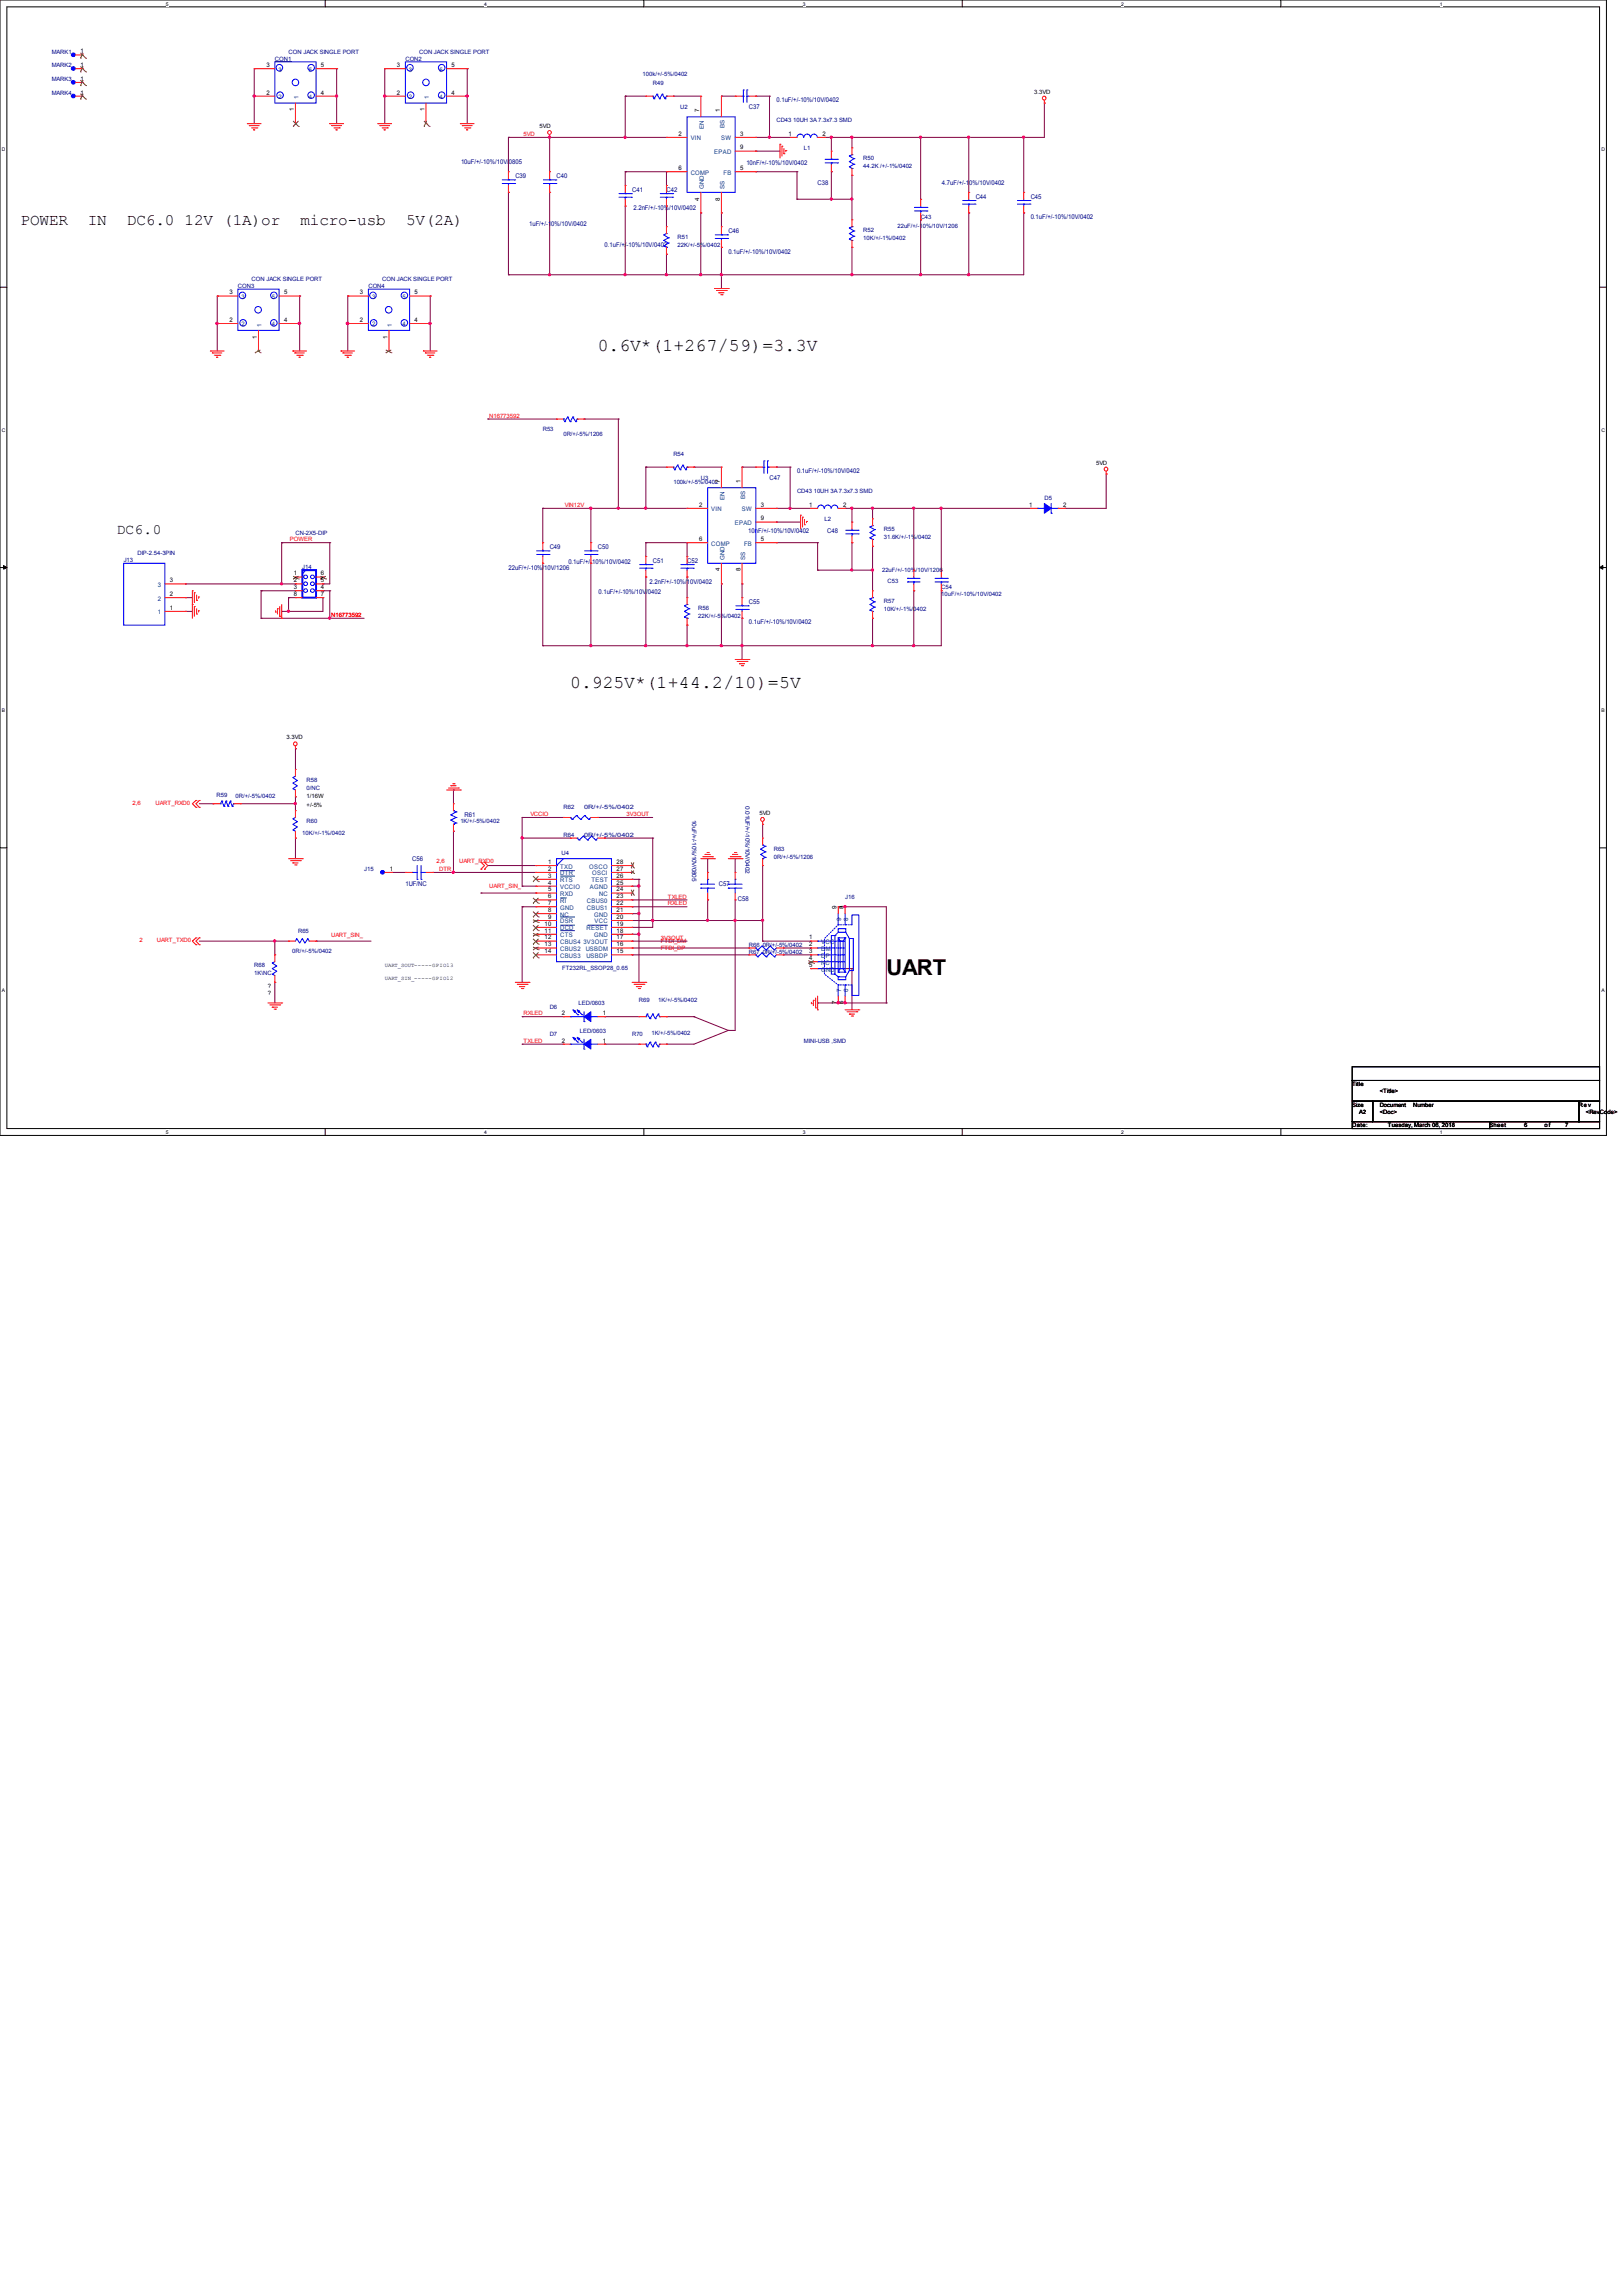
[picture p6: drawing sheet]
<svg xmlns="http://www.w3.org/2000/svg" width="210mm" height="297mm" viewBox="0 0 210 297" stroke-linecap="round" stroke-linejoin="round" font-family="sans-serif">
<defs><g id="words">
<text font-size="2.8" x="114.7" y="126.2">UART</text>
<g font-size="2.3">
<text x="77.3" y="45.5">0.6V*(1+267/59)=3.3V</text>
<text x="73.8" y="89">0.925V*(1+44.2/10)=5V</text>
</g>
<g font-size="2.1">
<text x="2.7" y="29.2">POWER</text>
<text x="11.3" y="29.2">IN</text>
<text x="16.4" y="29.2">DC6.0 12V (1A)or</text>
<text x="38.9" y="29.2">micro-usb</text>
<text x="52.5" y="29.2">5V(2A)</text>
</g>
<text font-size="1.9" x="15.1" y="69">DC6.0</text>
<g font-size=".8" fill="#000080">
<text x="6.7" y="10.5">MARK3</text>
<text x="6.7" y="6.9">MARK1</text>
<text x="6.7" y="8.7">MARK2</text>
<text x="35.6" y="7.8">CON1</text>
<text x="37.3" y="6.9">CON JACK SINGLE PORT</text>
<text x="52.5" y="7.8">CON2</text>
<text x="54.2" y="6.9">CON JACK SINGLE PORT</text>
<text x="83.1" y="9.8">100k/+/-5%/0402</text>
<text x="84.5" y="11">R49</text>
<text x="6.7" y="12.3">MARK4</text>
<text x="88" y="14.1">U2</text>
<text x="96.9" y="14.1">C37</text>
<text x="100.5" y="15.8">CD43 10UH 3A 7.3x7.3 SMD</text>
<text x="100.5" y="13.3">0.1uF/+/-10%/10V/0402</text>
<text x="59.7" y="21.3">10uF/+/-10%/10V/0805</text>
<text x="66.7" y="23">C39</text>
<text x="72" y="23">C40</text>
<text x="96.6" y="21.3">10nF/+/-10%/10V/0402</text>
<text x="104" y="19.4">L1</text>
<text x="105.8" y="23.9">C38</text>
<text x="111.7" y="20.7">R50</text>
<text x="111.7" y="21.8">44.2K /+/-1%/0402</text>
<text x="121.9" y="23.9">4.7uF/+/-10%/10V/0402</text>
<text x="68.5" y="29.3">1uF/+/-10%/10V/0402</text>
<text x="81.8" y="24.8">C41</text>
<text x="82" y="27.1">2.2nF/+/-10%/10V/0402</text>
<text x="86.2" y="24.8">C42</text>
<text x="116.1" y="29.5">22uF/+/-10%/10V/1206</text>
<text x="119.1" y="28.3">C43</text>
<text x="126.2" y="25.7">C44</text>
<text x="133.4" y="25.7">C45</text>
<text x="133.4" y="28.4">0.1uF/+/-10%/10V/0402</text>
<text x="78.2" y="31.9">0.1uF/+/-10%/10V/0402</text>
<text x="87.7" y="30.9">R51</text>
<text x="87.7" y="32">22K/+/-5%/0402</text>
<text x="94.2" y="30.1">C46</text>
<text x="94.2" y="32.8">0.1uF/+/-10%/10V/0402</text>
<text x="111.7" y="30.1">R52</text>
<text x="111.7" y="31.1">10K/+/-1%/0402</text>
<text x="30.8" y="37.3">CON3</text>
<text x="32.6" y="36.4">CON JACK SINGLE PORT</text>
<text x="47.7" y="37.3">CON4</text>
<text x="49.4" y="36.4">CON JACK SINGLE PORT</text>
<text x="70.2" y="55.8">R53</text>
<text x="72.9" y="56.4">0R/+/-5%/1206</text>
<text x="87.1" y="59">R54</text>
<text x="87.1" y="62.6">100k/+/-5%/0402</text>
<text x="90.7" y="62.1">U3</text>
<text x="99.6" y="62.1">C47</text>
<text x="103.1" y="63.8">CD43 10UH 3A 7.3x7.3 SMD</text>
<text x="103.1" y="61.3">0.1uF/+/-10%/10V/0402</text>
<text x="135.1" y="64.7">D5</text>
<text x="17.8" y="71.8">DIP-2.54-3PIN</text>
<text x="38.2" y="69.2">CN-2X5-DIP</text>
<text x="71.1" y="71">C49</text>
<text x="77.3" y="71">C50</text>
<text x="96.8" y="68.9">10nF/+/-10%/10V/0402</text>
<text x="106.7" y="67.4">L2</text>
<text x="107" y="69">C48</text>
<text x="114.3" y="68.7">R55</text>
<text x="114.3" y="69.8">31.6K/+/-1%/0402</text>
<text x="16" y="72.7">J13</text>
<text x="39.1" y="73.6">J14</text>
<text x="65.8" y="73.7">22uF/+/-10%/10V/1206</text>
<text x="73.5" y="73">0.1uF/+/-10%/10V/0402</text>
<text x="77.4" y="76.9">0.1uF/+/-10%/10V/0402</text>
<text x="84" y="75.6">2.2nF/+/-10%/10V/0402</text>
<text x="84.5" y="72.8">C51</text>
<text x="88.9" y="72.8">C52</text>
<text x="114.1" y="74.1">22uF/+/-10%/10V/1206</text>
<text x="114.9" y="75.4">C53</text>
<text x="121.8" y="76.3">C54</text>
<text x="121.8" y="77.2">10uF/+/-10%/10V/0402</text>
<text x="90.3" y="79">R56</text>
<text x="90.3" y="80">22K/+/-5%/0402</text>
<text x="96.9" y="78.1">C55</text>
<text x="96.9" y="80.8">0.1uF/+/-10%/10V/0402</text>
<text x="114.3" y="78.1">R57</text>
<text x="114.3" y="79.1">10K/+/-1%/0402</text>
<text x="39.7" y="101.2">R58</text>
<text x="28" y="103.1">R59</text>
<text x="30.5" y="103.2">0R/+/-5%/0402</text>
<text x="39.7" y="102.2">0/NC</text>
<text x="39.7" y="106.5">R60</text>
<text x="59.6" y="106.5">1K/+/-5%/0402</text>
<text x="60.1" y="105.7">R61</text>
<text x="72.9" y="104.7">R62</text>
<text x="75.6" y="104.7">0R/+/-5%/0402</text>
<text x="89.5" y="106.1" transform="rotate(90 89.5 106.1)">10uF/+/-10%/10V/0805</text>
<text x="96.4" y="104.4" transform="rotate(90 96.4 104.4)">0.01UF/+/-10%/10V/0402</text>
<text x="39.1" y="108">10K/+/-1%/0402</text>
<text x="47.1" y="112.7">J15</text>
<text x="53.3" y="111.4">C56</text>
<text x="72.6" y="110.6">U4</text>
<text x="72.9" y="108.3">R64</text>
<text x="75.6" y="108.3">0R/+/-5%/0402</text>
<text x="100.1" y="110.1">R63</text>
<text x="100.1" y="111.1">0R/+/-5%/1206</text>
<text x="52.5" y="114.6">1UF/NC</text>
<text x="93" y="114.6">C57</text>
<text x="95.5" y="116.5">C58</text>
<text x="109.4" y="116.3">J16</text>
<text x="32.9" y="125.2">R68</text>
<text x="37.8" y="123.3">0R/+/-5%/0402</text>
<text x="38.6" y="120.7">R65</text>
<text x="72.7" y="125.5">FT232RL_SSOP28_0.65</text>
<text x="96.9" y="123.4">R67</text>
<text x="96.9" y="122.5">R66</text>
<text x="98.7" y="123.4">0R/+/-5%/0402</text>
<text x="98.7" y="122.5">0R/+/-5%/0402</text>
<text x="32.9" y="126.2">1K\NC</text>
<text x="71.1" y="130.5">D6</text>
<text x="74.9" y="130.1">LED/0603</text>
<text x="82.7" y="129.6">R69</text>
<text x="85.2" y="129.7">1K/+/-5%/0402</text>
<text x="71.1" y="134.1">D7</text>
<text x="75" y="133.7">LED/0603</text>
<text x="81.8" y="134.1">R70</text>
<text x="84.3" y="133.9">1K/+/-5%/0402</text>
<text x="104" y="135">MINI-USB ,SMD</text>
</g>
<g font-size=".8">
<text x="10.4" y="10.5">1</text>
<text x="10.4" y="6.9">1</text>
<text x="10.4" y="8.7">1</text>
<text x="34.5" y="8.7">3</text>
<text x="41.5" y="8.7">5</text>
<text x="51.4" y="8.7">3</text>
<text x="58.4" y="8.7">5</text>
<text x="10.4" y="12.2">1</text>
<text x="34.5" y="12.2">2</text>
<text x="38" y="14.4" transform="rotate(-90 38 14.4)">1</text>
<text x="41.5" y="12.2">4</text>
<text x="51.4" y="12.2">2</text>
<text x="54.9" y="14.4" transform="rotate(-90 54.9 14.4)">1</text>
<text x="58.4" y="12.2">4</text>
<text x="69.8" y="16.6">5VD</text>
<text x="87.8" y="17.6">2</text>
<text x="90.5" y="14.5" transform="rotate(-90 90.5 14.5)">7</text>
<text x="93.1" y="14.5" transform="rotate(-90 93.1 14.5)">1</text>
<text x="95.8" y="17.6">3</text>
<text x="102" y="17.6">1</text>
<text x="106.4" y="17.6">2</text>
<text x="133.8" y="12.1">3.3VD</text>
<text x="87.8" y="22">6</text>
<text x="95.8" y="22">5</text>
<text x="95.8" y="19.3">9</text>
<text x="90.5" y="26" transform="rotate(-90 90.5 26)">4</text>
<text x="93.1" y="26" transform="rotate(-90 93.1 26)">8</text>
<text x="29.7" y="41.7">2</text>
<text x="29.7" y="38.1">3</text>
<text x="36.7" y="41.7">4</text>
<text x="36.7" y="38.1">5</text>
<text x="46.6" y="41.7">2</text>
<text x="46.6" y="38.1">3</text>
<text x="53.6" y="41.7">4</text>
<text x="53.6" y="38.1">5</text>
<text x="33.2" y="43.8" transform="rotate(-90 33.2 43.8)">1</text>
<text x="50.1" y="43.8" transform="rotate(-90 50.1 43.8)">1</text>
<text x="90.5" y="65.6">2</text>
<text x="93.1" y="62.5" transform="rotate(-90 93.1 62.5)">7</text>
<text x="95.8" y="62.5" transform="rotate(-90 95.8 62.5)">1</text>
<text x="98.4" y="65.6">3</text>
<text x="104.7" y="65.6">1</text>
<text x="109.1" y="65.6">2</text>
<text x="133.1" y="65.6">1</text>
<text x="137.5" y="65.6">2</text>
<text x="141.8" y="60.1">5VD</text>
<text x="90.5" y="70">6</text>
<text x="98.4" y="70">5</text>
<text x="98.4" y="67.4">9</text>
<text x="22" y="77.1">2</text>
<text x="22" y="75.4">3</text>
<text x="38" y="74.5">1</text>
<text x="38" y="75.4">2</text>
<text x="38" y="76.2">3</text>
<text x="38" y="77.1">8</text>
<text x="41.5" y="74.5">6</text>
<text x="41.5" y="75.4">5</text>
<text x="41.5" y="76.2">4</text>
<text x="41.5" y="77.1">7</text>
<text x="93.1" y="74" transform="rotate(-90 93.1 74)">4</text>
<text x="95.8" y="74" transform="rotate(-90 95.8 74)">8</text>
<text x="22" y="78.9">1</text>
<text x="37.1" y="95.7">3.3VD</text>
<text x="39.7" y="103.3">1/16W</text>
<text x="39.7" y="104.4">+/-5%</text>
<text x="98.3" y="105.5">5VD</text>
<text x="50.4" y="112.7">1</text>
<text x="70.9" y="111.8">1</text>
<text x="70.9" y="112.7">2</text>
<text x="70.9" y="113.6">3</text>
<text x="79.8" y="111.8">28</text>
<text x="79.8" y="112.7">27</text>
<text x="79.8" y="113.6">26</text>
<text x="70.4" y="119.8">10</text>
<text x="70.9" y="114.5">4</text>
<text x="70.9" y="115.4">5</text>
<text x="70.9" y="116.2">6</text>
<text x="70.9" y="117.1">7</text>
<text x="70.9" y="118">8</text>
<text x="70.9" y="118.9">9</text>
<text x="79.8" y="114.5">25</text>
<text x="79.8" y="115.4">24</text>
<text x="79.8" y="116.2">23</text>
<text x="79.8" y="117.1">22</text>
<text x="79.8" y="118">21</text>
<text x="79.8" y="118.9">20</text>
<text x="79.8" y="119.8">19</text>
<text x="108.3" y="117.6" transform="rotate(-90 108.3 117.6)">9</text>
<text x="109.1" y="117.6" transform="rotate(-90 109.1 117.6)">8</text>
<text x="70.4" y="120.7">11</text>
<text x="70.4" y="121.6">12</text>
<text x="70.4" y="122.5">13</text>
<text x="70.4" y="123.4">14</text>
<text x="79.8" y="120.7">18</text>
<text x="79.8" y="121.6">17</text>
<text x="79.8" y="122.5">16</text>
<text x="79.8" y="123.4">15</text>
<text x="104.7" y="121.6">1</text>
<text x="104.7" y="122.5">2</text>
<text x="104.7" y="123.4">3</text>
<text x="104.7" y="124.2">4</text>
<text x="104.7" y="125.1">5</text>
<text x="34.7" y="128.7">?</text>
<text x="34.7" y="127.8">?</text>
<text x="72.7" y="131.4">2</text>
<text x="78" y="131.4">1</text>
<text x="108.3" y="130" transform="rotate(-90 108.3 130)">7</text>
<text x="109.1" y="130" transform="rotate(-90 109.1 130)">6</text>
<text x="72.7" y="134.9">2</text>
<text x="78" y="134.9">1</text>
<text x="175" y="140.5">Title</text>
<text x="175" y="143.2">Size</text>
<text x="178.5" y="143.2">Document</text>
<text x="178.5" y="141.4">&lt;Title&gt;</text>
<text x="182.8" y="143.2">Number</text>
<text x="204.3" y="143.2">Rev</text>
<text x="175" y="145.9">Date:</text>
<text x="175.9" y="144.1">A2</text>
<text x="178.5" y="144.1">&lt;Doc&gt;</text>
<text x="179.6" y="145.9">Tuesday, March 06, 2018</text>
<text x="192.7" y="145.9">Sheet</text>
<text x="197.2" y="145.9">6</text>
<text x="199.9" y="145.9">of</text>
<text x="202.5" y="145.9">7</text>
<text x="205.2" y="144.1">&lt;RevCode&gt;</text>
</g>
<g font-size=".8" fill="#004080">
<text x="36" y="9.3">3</text>
<text x="40" y="9.3">5</text>
<text x="52.9" y="9.3">3</text>
<text x="56.9" y="9.3">5</text>
<text x="36" y="12.8">2</text>
<text x="38.6" y="12.9" transform="rotate(-90 38.6 12.9)">1</text>
<text x="40" y="12.8">4</text>
<text x="52.9" y="12.8">2</text>
<text x="55.5" y="12.9" transform="rotate(-90 55.5 12.9)">1</text>
<text x="56.9" y="12.8">4</text>
<text x="91.1" y="16.6" transform="rotate(-90 91.1 16.6)">EN</text>
<text x="93.7" y="16.6" transform="rotate(-90 93.7 16.6)">BS</text>
<text x="89.4" y="18.2">VIN</text>
<text x="89.4" y="22.6">COMP</text>
<text x="92.4" y="19.9">EPAD</text>
<text x="93.3" y="18.2">SW</text>
<text x="93.6" y="22.6">FB</text>
<text x="91.1" y="24.4" transform="rotate(-90 91.1 24.4)">GND</text>
<text x="93.7" y="24.4" transform="rotate(-90 93.7 24.4)">SS</text>
<text x="31.2" y="38.7">3</text>
<text x="35.2" y="38.7">5</text>
<text x="48.1" y="38.7">3</text>
<text x="52.1" y="38.7">5</text>
<text x="31.2" y="42.2">2</text>
<text x="33.8" y="42.3" transform="rotate(-90 33.8 42.3)">1</text>
<text x="35.2" y="42.2">4</text>
<text x="48.1" y="42.2">2</text>
<text x="50.7" y="42.3" transform="rotate(-90 50.7 42.3)">1</text>
<text x="52.1" y="42.2">4</text>
<text x="93.7" y="64.6" transform="rotate(-90 93.7 64.6)">EN</text>
<text x="96.4" y="64.6" transform="rotate(-90 96.4 64.6)">BS</text>
<text x="92" y="66.2">VIN</text>
<text x="92" y="70.6">COMP</text>
<text x="95.1" y="67.9">EPAD</text>
<text x="96" y="66.2">SW</text>
<text x="96.3" y="70.6">FB</text>
<text x="20.4" y="77.7">2</text>
<text x="20.4" y="75.9">3</text>
<text x="93.7" y="72.4" transform="rotate(-90 93.7 72.4)">GND</text>
<text x="96.4" y="72.4" transform="rotate(-90 96.4 72.4)">SS</text>
<text x="20.4" y="79.5">1</text>
<text x="72.5" y="112.4">TXD</text>
<text x="72.5" y="113.3">DTR</text>
<text x="76.2" y="112.4">OSCO</text>
<text x="76.6" y="113.3">OSCI</text>
<text x="72.5" y="114.2">RTS</text>
<text x="72.5" y="115.1">VCCIO</text>
<text x="72.5" y="116">RXD</text>
<text x="72.5" y="116.8">RI</text>
<text x="72.5" y="117.7">GND</text>
<text x="72.5" y="118.6">NC</text>
<text x="72.5" y="119.5">DSR</text>
<text x="76" y="116.8">CBUS0</text>
<text x="76" y="117.7">CBUS1</text>
<text x="76.3" y="115.1">AGND</text>
<text x="76.5" y="114.2">TEST</text>
<text x="76.9" y="118.6">GND</text>
<text x="76.9" y="119.5">VCC</text>
<text x="77.5" y="116">NC</text>
<text x="108.8" y="119.1" transform="rotate(-90 108.8 119.1)">9</text>
<text x="109.7" y="119.1" transform="rotate(-90 109.7 119.1)">8</text>
<text x="72.5" y="120.4">DCD</text>
<text x="72.5" y="121.3">CTS</text>
<text x="72.5" y="122.2">CBUS4</text>
<text x="72.5" y="123.1">CBUS2</text>
<text x="72.5" y="124">CBUS3</text>
<text x="75.5" y="122.2">3V3OUT</text>
<text x="75.8" y="123.1">USBDM</text>
<text x="75.9" y="124">USBDP</text>
<text x="75.9" y="120.4">RESET</text>
<text x="76.9" y="121.3">GND</text>
<text x="106.3" y="122.2">VCC</text>
<text x="106.3" y="123.1">DM</text>
<text x="106.3" y="124">DP</text>
<text x="106.3" y="124.8">NC</text>
<text x="106.3" y="125.7">GND</text>
<text x="108.8" y="128.4" transform="rotate(-90 108.8 128.4)">7</text>
<text x="109.7" y="128.4" transform="rotate(-90 109.7 128.4)">6</text>
</g>
<g font-size=".8" fill="#f00">
<text x="67.7" y="17.6">5VD</text>
<text x="63.3" y="54.1">N16773592</text>
<text x="73.1" y="65.6">VIN12V</text>
<text x="37.5" y="70.1">POWER</text>
<text x="42.8" y="79.8">N16773592</text>
<text x="17.1" y="104.2">2,6</text>
<text x="20.1" y="104.2">UART_RXD0</text>
<text x="68.6" y="105.6">VCCIO</text>
<text x="81.1" y="105.6">3V3OUT</text>
<text x="56.5" y="111.7">2,6</text>
<text x="56.8" y="112.7">DTR</text>
<text x="59.4" y="111.7">UART_RXD0</text>
<text x="63.3" y="115">UART_SIN_</text>
<text x="86.4" y="116.3">TXLED</text>
<text x="86.4" y="117.2">RXLED</text>
<text x="18" y="122">2</text>
<text x="20.3" y="122">UART_TXD0</text>
<text x="42.8" y="121.2">UART_SIN_</text>
<text x="85.5" y="122.1">FTDI_DM</text>
<text x="85.5" y="121.6">3V3OUT</text>
<text x="85.5" y="123">FTDI_DP</text>
<text x="67.7" y="131.4">RXLED</text>
<text x="67.7" y="135">TXLED</text>
</g>
<g font-size=".7">
<text x="49.8" y="125.1">UART_SOUT-----GPIO13</text>
<text x="49.8" y="126.9">UART_SIN_-----GPIO12</text>
</g>
<g font-size=".6">
<text x="21.5" y=".7">5</text>
<text x="62.7" y=".7">4</text>
<text x="103.9" y=".7">3</text>
<text x="145.1" y=".7">2</text>
<text x="186.3" y=".7">1</text>
<text x=".3" y="19.6">D</text>
<text x="207.2" y="19.6">D</text>
<text x=".3" y="55.9">C</text>
<text x="207.2" y="55.9">C</text>
<text x=".3" y="92.2">B</text>
<text x="207.2" y="92.2">B</text>
<text x=".3" y="128.4">A</text>
<text x="207.2" y="128.4">A</text>
<text x="21.5" y="146.8">5</text>
<text x="62.7" y="146.8">4</text>
<text x="103.9" y="146.8">3</text>
<text x="145.1" y="146.8">2</text>
<text x="186.3" y="146.8">1</text>
</g>
</g></defs>
<path d="M0 0h207.9v146.9h-207.9zM.9 .9h206.1v145.1h-206.1z" fill="none" stroke="#000" stroke-width=".13"/>
<g fill="#fff">
<path d="M21.5 .1h.3v.7h-.3z"/>
<path d="M21.5 146.2h.3v.7h-.3z"/>
</g>
<path d="M42.1 0v.9M42.1 146v.9" fill="none" stroke="#000" stroke-width=".13"/>
<g fill="#fff">
<path d="M62.7 .1h.3v.7h-.3z"/>
<path d="M62.7 146.2h.3v.7h-.3z"/>
</g>
<path d="M83.3 0v.9M83.3 146v.9" fill="none" stroke="#000" stroke-width=".13"/>
<g fill="#fff">
<path d="M103.9 .1h.3v.7h-.3z"/>
<path d="M103.9 146.2h.3v.7h-.3z"/>
</g>
<path d="M124.5 0v.9M124.5 146v.9" fill="none" stroke="#000" stroke-width=".13"/>
<g fill="#fff">
<path d="M145.1 .1h.3v.7h-.3z"/>
<path d="M145.1 146.2h.3v.7h-.3z"/>
</g>
<path d="M165.7 0v.9M165.7 146v.9" fill="none" stroke="#000" stroke-width=".13"/>
<g fill="#fff">
<path d="M186.3 .1h.3v.7h-.3z"/>
<path d="M186.3 146.2h.3v.7h-.3z"/>
<path d="M.3 19h.4v.7h-.4z"/>
<path d="M207.2 19h.5v.7h-.5z"/>
<path d="M.3 55.3h.4v.7h-.4z"/>
<path d="M207.2 55.3h.5v.7h-.5z"/>
</g>
<path d="M0 37.2h.9M207 37.2h.9" fill="none" stroke="#000" stroke-width=".13"/>
<g fill="#fff">
<path d="M.3 91.6h.4v.7h-.4z"/>
<path d="M207.2 91.6h.4v.7h-.4z"/>
</g>
<path d="M0 73.4h.9M207 73.4h.9" fill="none" stroke="#000" stroke-width=".13"/>
<path d="M.5 73.2l.4 .2-.4 .3zM207 73.4l.4-.2v.5z" fill="#000" stroke="#000" stroke-width=".13"/>
<g fill="#fff">
<path d="M.3 127.8h.3v.8h-.3z"/>
<path d="M207.2 127.8h.4v.8h-.4z"/>
</g>
<path d="M0 109.7h.9M207 109.7h.9M175 138h32v1.8h-32zM175 139.8h32v2.7h-32zM175 142.5h2.6v2.7h-2.6zM175 145.2h17.7v.8h-17.7zM177.6 142.5h26.7v2.7h-26.7zM192.7 145.2h14.3v.8h-14.3zM204.3 142.5h2.7v2.7h-2.7z" fill="none" stroke="#000" stroke-width=".13"/>
<g fill="none" stroke="#800040" stroke-width=".13">
<path d="M32.9 8.9h.1M32.9 12.4h.1M32.9 8.9v7.1M43.6 8.9h.1M43.6 12.4h.1M43.6 8.9v7.1M49.8 8.9h.1M49.8 12.4h.1M49.8 8.9v7.1M60.5 8.9h.1M60.5 12.4h.1M60.5 8.9v7.1"/>
<path d="M65.8 17.8h.1M65.8 17.8h20.4M65.8 17.8v4.4M71.1 17.8h.1M71.1 17.8v4.4M80.9 12.4h.1M80.9 17.8h.1M80.9 12.4v5.4M80.9 12.4h2.7M87.1 12.4h.1M87.1 12.4h3.6M93.3 12.4h.1"/>
<path d="M93.3 12.4h1.8M97.8 17.8h.1M97.8 12.4h.1M97.8 19.6h.1M97.8 17.8h4.4M97.8 12.4h1.8M97.8 19.6h3.1M99.6 12.4h.1M99.6 17.8h.1M99.6 12.4v5.4M106.7 17.8h.1M107.6 17.8h.1"/>
<path d="M107.6 17.8v1.8M110.2 17.8h.1M110.2 17.8v1.3M119.1 17.8h.1M119.1 17.8v8M125.3 17.8h.1M125.3 17.8v7.1M132.5 17.8h.1M132.5 17.8v7.1M135.1 13.3h.1M135.1 13.3v4.5h-28.4M28.1 38.3h.1"/>
<path d="M28.1 38.3v7.1M38.8 38.3h.1M38.8 38.3v7.1M45 38.3h.1M45 38.3v7.1M55.7 38.3h.1M55.7 38.3v7.1M65.8 24.9h.1M65.8 35.6h.1M65.8 24.9v10.7M71.1 24.9h.1M71.1 35.6h.1"/>
<path d="M71.1 24.9v10.7M80.9 35.6h.1M80.9 22.2h.1M80.9 26.7h.1M80.9 22.2v1.8M80.9 26.7v8.9M80.9 22.2h5.3M86.2 35.6h.1M86.2 32.9h.1M86.2 26.7h.1M86.2 22.2h.1M86.2 22.2v1.8"/>
<path d="M86.2 26.7v2.6M86.2 32.9v2.7M90.7 27.6h.1M90.7 35.6h.1M90.7 27.6v8M93.3 35.6h.1M93.3 27.6h.1M93.3 32h.1M93.3 27.6v1.7M93.3 32v5.3M97.8 22.2h.1M97.8 22.2h5.3"/>
<path d="M103.1 25.8h.1M103.1 22.2h.1M103.1 25.8h7.1M103.1 22.2v3.6M107.6 25.8h.1M107.6 22.2h.1M107.6 22.2v3.6M110.2 22.7h.1M110.2 35.6h.1M110.2 25.8h.1M110.2 32h.1M110.2 22.7v5.7"/>
<path d="M110.2 32v3.6M119.1 35.6h.1M119.1 28.4h.1M119.1 28.4v7.2M125.3 27.6h.1M125.3 35.6h.1M125.3 27.6v8M132.5 27.6h.1M132.5 27.6v8h-66.7M28.1 41.9h.1M38.8 41.9h.1M45 41.9h.1"/>
<path d="M55.7 41.9h.1M63.1 54.2h.1M63.1 54.2h8.9M75.6 54.2h.1M75.6 54.2h4.4M80 54.2h.1M80 54.2v11.6M24 77.3h.1M24 79.1h.1M24 75.6h.1M24 75.6h14.2M24 77.3h.9"/>
<path d="M24 79.1h.9M33.8 76.5h.1M33.8 76.5h4.4M33.8 76.5v3.5M36.4 75.6h.1M36.4 70.2h.1M36.4 79.1h.1M36.4 70.2h6.3M36.4 70.2v5.4M37.3 79.1h.1M37.3 77.3h.1M37.3 77.3h.9"/>
<path d="M37.3 77.3v1.8M41.8 75.6h.1M41.8 76.5h.1M41.8 77.3h.1M41.8 76.5h.9M41.8 77.3v1.8h-5.4M42.7 70.2h.1M42.7 76.5h.1M42.7 70.2v5.4h-.9M42.7 76.5v3.5M70.2 65.8h.1M70.2 72.9h.1"/>
<path d="M70.2 65.8h18.7M70.2 65.8v4.4M70.2 72.9v10.7M76.5 65.8h.1M76.5 72.9h.1M76.5 65.8v4.4M76.5 72.9v10.7M80 65.8h.1M83.6 70.2h.1M83.6 74.7h.1M83.6 60.5h.1M83.6 65.8h.1"/>
<path d="M83.6 70.2h5.3M83.6 60.5h2.6M83.6 60.5v5.3M83.6 70.2v1.8M83.6 74.7v8.9M88.9 74.7h.1M88.9 70.2h.1M88.9 70.2v1.8M88.9 74.7v2.6M89.8 60.5h.1M89.8 60.5h3.5M93.3 75.6h.1"/>
<path d="M93.3 75.6v8M96 75.6h.1M96 60.5h.1M96 60.5h1.8M96 75.6v1.7M100.5 65.8h.1M100.5 70.2h.1M100.5 60.5h.1M100.5 67.6h.1M100.5 70.2h5.3M100.5 60.5h1.7M100.5 65.8h4.4"/>
<path d="M100.5 67.6h3.1M102.2 60.5h.1M102.2 65.8h.1M102.2 60.5v5.3M105.8 73.8h.1M105.8 70.2h.1M105.8 73.8h7.1M105.8 70.2v3.6M109.3 65.8h.1M109.3 65.8h24M110.2 73.8h.1M110.2 65.8h.1"/>
<path d="M110.2 70.2h.1M110.2 65.8v1.8M110.2 70.2v3.6M112.9 70.7h.1M112.9 73.8h.1M112.9 65.8h.1M112.9 65.8v1.3M112.9 70.7v5.8M118.2 65.8h.1M118.2 76.5h.1M118.2 65.8v8M118.2 76.5v7.1"/>
<path d="M121.8 65.8h.1M121.8 76.5h.1M121.8 76.5v7.1h-51.6M121.8 65.8v8M137.8 65.8h.1M143.1 61.3h.1M143.1 61.3v4.5h-5.3M33.8 80h.1M33.8 80h13.3M38.2 96.9h.1M38.2 96.9v2.7M42.7 80h.1"/>
<path d="M70.2 83.6h.1M76.5 83.6h.1M83.6 83.6h.1M88.9 83.6h.1M88.9 80.9h.1M88.9 80.9v2.7M93.3 83.6h.1M96 83.6h.1M96 80h.1M96 80v5.3M112.9 83.6h.1M112.9 80h.1"/>
<path d="M112.9 80v3.6M118.2 83.6h.1M25.8 104h1.8M27.6 104h.1M31.1 104h7.1M38.2 103.1h.1M38.2 104h.1M38.2 108.5h.1M38.2 103.1v1.8M38.2 108.5v2.6M50.7 112.9h.1M50.7 112.9h1.8"/>
<path d="M56 112.9h.1M56 112.9h13.3M58.7 112.9h.1M58.7 102.2h.1M58.7 107.6h.1M58.7 102.2v1.8M58.7 107.6v5.3M62.2 115.6h.1M62.2 115.6h7.1M63.1 112h6.2M67.6 117.3h.1M67.6 108.5h.1"/>
<path d="M67.6 114.7h.1M67.6 105.8h.1M67.6 117.3h1.7M67.6 114.7h1.7M67.6 105.8v8.9M67.6 117.3v9.8M67.6 108.5h6.2M67.6 105.8h5.3M69.3 112h.1M77.3 105.8h.1M77.3 105.8h7.2M78.2 108.5h.1"/>
<path d="M78.2 108.5h6.3M81.8 116.5h.1M81.8 117.3h.1M81.8 118.2h.1M81.8 114.7h.1M81.8 113.8h.1M81.8 119.1h.1M81.8 117.3h7.1M81.8 119.1h16.9M81.8 116.5h7.1M81.8 118.2h.9M81.8 114.7h.9"/>
<path d="M81.8 113.8h.9M82.7 118.2h.1M82.7 114.7h.1M82.7 113.8h.1M82.7 113.8v13.3M84.5 119.1h.1M84.5 108.5h.1M84.5 108.5v11.5h-2.7M91.6 116.5h.1M91.6 119.1h.1M91.6 111.1h.1M91.6 111.1v1.8"/>
<path d="M91.6 116.5v2.6M95.1 116.5h.1M95.1 111.1h.1M95.1 119.1h.1M95.1 111.1v1.8M95.1 116.5v16.8h-.9M98.7 119.1h.1M98.7 106.7h.1M98.7 106.7v1.8M98.7 112v9.8M108.5 117.3h.1M108.5 117.3h6.2v12.5"/>
<path d="M109.3 117.3h.1M25.8 121.8h11.5M35.6 121.8h.1M35.6 127.1h.1M35.6 121.8v1.8M35.6 127.1v2.7M40.9 121.8h.1M40.9 121.8h7.1M67.6 131.6h.1M67.6 135.1h.1M67.6 131.6h5.3M67.6 135.1h5.3"/>
<path d="M78.2 131.6h.1M78.2 135.1h.1M78.2 131.6h4.5M78.2 135.1h4.5M81.8 122.7h.1M81.8 121.8h.1M81.8 120.9h.1M81.8 123.6h.1M81.8 120h.1M81.8 122.7h15.1M81.8 121.8h7.1M81.8 120.9h.9"/>
<path d="M81.8 123.6h15.1M82.7 120.9h.1M86.2 135.1h.1M86.2 131.6h.1M86.2 131.6h3.6M89.8 131.6h.1M89.8 131.6l4.4 1.7M94.2 133.3h.1M94.2 133.3l-4.4 1.8h-3.6M98.7 121.8h.1M98.7 121.8h6.2M101.3 122.7h3.6"/>
<path d="M101.3 123.6h3.6M104.9 125.3h.1M104.9 122.7h.1M104.9 123.6h.1M104.9 125.3h5.3M105.8 129.8h.1M105.8 129.8h8.9M108.5 129.8h.1M109.3 129.8h.1M110.2 125.3h.1M110.2 125.3v5.4M114.7 129.8h.1"/>
</g>
<g fill="#f0f" stroke="#f0f" stroke-width=".13">
<path d="M27.9 41.7h.3v.3h-.3z" fill-rule="evenodd"/>
<path d="M44.8 41.7h.3v.3h-.3z" fill-rule="evenodd"/>
<path d="M38.6 41.7h.3v.3h-.3z" fill-rule="evenodd"/>
<path d="M55.5 41.7h.2v.3h-.2z" fill-rule="evenodd"/>
<path d="M27.9 41.7h.3v.3h-.3z" fill-rule="evenodd"/>
<path d="M44.8 41.7h.3v.3h-.3z" fill-rule="evenodd"/>
<path d="M38.6 41.7h.3v.3h-.3z" fill-rule="evenodd"/>
<path d="M55.5 41.7h.2v.3h-.2z" fill-rule="evenodd"/>
<circle cx="119.1" cy="17.8" r=".15"/>
<circle cx="132.4" cy="17.8" r=".15"/>
<circle cx="125.3" cy="17.8" r=".15"/>
<circle cx="125.3" cy="35.5" r=".15"/>
<circle cx="80.9" cy="17.8" r=".15"/>
<circle cx="71.1" cy="17.8" r=".15"/>
<circle cx="80.9" cy="35.5" r=".15"/>
<circle cx="71.1" cy="35.5" r=".15"/>
<circle cx="110.2" cy="17.8" r=".15"/>
<circle cx="119.1" cy="35.5" r=".15"/>
<circle cx="110.2" cy="35.5" r=".15"/>
<circle cx="93.3" cy="35.5" r=".15"/>
<circle cx="110.2" cy="25.8" r=".15"/>
<circle cx="86.2" cy="35.5" r=".15"/>
<circle cx="107.5" cy="17.8" r=".15"/>
<circle cx="107.5" cy="25.8" r=".15"/>
<circle cx="99.5" cy="17.8" r=".15"/>
<circle cx="90.7" cy="35.5" r=".15"/>
<circle cx="37.3" cy="79.1" r=".15"/>
<circle cx="36.4" cy="75.5" r=".15"/>
<circle cx="42.7" cy="80" r=".15"/>
<circle cx="80" cy="65.8" r=".15"/>
<circle cx="76.4" cy="65.8" r=".15"/>
<circle cx="76.4" cy="83.5" r=".15"/>
<circle cx="93.3" cy="83.5" r=".15"/>
<circle cx="88.9" cy="83.5" r=".15"/>
<circle cx="121.8" cy="65.8" r=".15"/>
<circle cx="83.5" cy="83.5" r=".15"/>
<circle cx="83.5" cy="65.8" r=".15"/>
<circle cx="118.2" cy="83.5" r=".15"/>
<circle cx="112.9" cy="83.5" r=".15"/>
<circle cx="96" cy="83.5" r=".15"/>
<circle cx="112.9" cy="73.8" r=".15"/>
<circle cx="110.2" cy="65.8" r=".15"/>
<circle cx="110.2" cy="73.8" r=".15"/>
<circle cx="102.2" cy="65.8" r=".15"/>
<circle cx="118.2" cy="65.8" r=".15"/>
<circle cx="112.9" cy="65.8" r=".15"/>
<circle cx="32.9" cy="12.4" r=".15"/>
<circle cx="43.5" cy="12.4" r=".15"/>
<circle cx="49.8" cy="12.4" r=".15"/>
<circle cx="60.4" cy="12.4" r=".15"/>
<circle cx="109.3" cy="117.3" r=".15"/>
<circle cx="91.5" cy="119.1" r=".15"/>
<circle cx="95.1" cy="119.1" r=".15"/>
<circle cx="82.7" cy="120.9" r=".15"/>
<circle cx="82.7" cy="118.2" r=".15"/>
<circle cx="82.7" cy="114.7" r=".15"/>
<circle cx="108.4" cy="129.8" r=".15"/>
<circle cx="109.3" cy="129.8" r=".15"/>
<circle cx="67.5" cy="108.4" r=".15"/>
<circle cx="84.4" cy="119.1" r=".15"/>
<circle cx="98.7" cy="119.1" r=".15"/>
<circle cx="35.5" cy="121.8" r=".15"/>
<circle cx="58.7" cy="112.9" r=".15"/>
<circle cx="38.2" cy="104" r=".15"/>
</g>
<g fill="none" stroke="#f00" stroke-width=".13">
<path d="M9.8 12.4h.9M9.8 10.7h.9M9.8 7.1h.9M9.8 8.9h.9M10.7 10.7h.1M10.7 12.4h.1M10.7 7.1h.1M10.7 8.9h.1M32 16h.1M32 16h1.8M32.3 16.3h.1M32.3 16.3h1.2"/>
<path d="M32.6 16.6h.6M32.8 16.8h.1M32.8 16.8h.2M32.9 12.4h.1M32.9 8.9h.1M32.9 12.4h2.7M32.9 8.9h2.7M33.2 16.6h.1M38.2 16h.1M38.2 13.3v2.7M40.9 12.4h2.7M40.9 8.9h2.7"/>
<path d="M42.7 16h.1M42.7 16h1.7M42.9 16.3h.1M42.9 16.3h1.3M43.2 16.6h.7M43.5 16.8h.1M43.6 12.4h.1M43.6 8.9h.1M43.9 16.6h.1M48.9 16h.1M48.9 16h1.8M49.1 16.3h.1"/>
<path d="M49.1 16.3h1.3M49.4 16.6h.7M49.7 16.8h.1M49.7 16.8h.2M49.8 12.4h.1M49.8 8.9h.1M49.8 12.4h2.7M49.8 8.9h2.7M50.1 16.6h.1M55.1 16h.1M55.1 13.3v2.7M57.8 12.4h2.7"/>
<path d="M57.8 8.9h2.7M59.6 16h.1M59.6 16h1.7M59.8 16.3h.1M59.8 16.3h1.3M60.1 16.6h.7M60.4 16.8h.1M60.5 12.4h.1M60.5 8.9h.1M60.8 16.6h.1M71.1 17.8h.1M71.1 17.4v.4"/>
<path d="M83.6 12.4h.1M83.6 12.4h.9M86.2 17.8h.1M86.2 17.8h2.7M86.2 12.4h.9M87.1 12.4h.1M90.7 12.4h.1M90.7 12.4v2.7M93.3 12.4h.1M93.3 12.4v2.7M95.1 12.4h.1M95.1 17.8h2.7"/>
<path d="M95.1 12.4h.9M95.1 19.6h2.7M96.9 12.4h.9M97.8 12.4h.1M97.8 17.8h.1M97.8 19.6h.1M100.9 18.7h.1M100.9 18.7v1.7M101.2 18.9h.1M101.2 18.9v1.3M101.4 19.9h.1M101.4 19.2v.7"/>
<path d="M101.7 19.5h.1M101.7 19.5v.1M102.2 17.8h.1M102.2 17.8h.9M105.8 17.8h.9M106.7 17.8h.1M107.6 19.6h.1M107.6 19.6v.8M110.2 19.1h.1M110.2 19.1v.9M135.1 13.3h.1M135.1 13v.3"/>
<path d="M28.1 38.3h.1M28.1 38.3h2.7M36.1 38.3h2.7M38.8 38.3h.1M45 38.3h.1M45 38.3h2.7M53 38.3h2.7M55.7 38.3h.1M65.8 22.2h.1M65.8 24.9h.1M65.8 22.2v.9M65.8 24v.9"/>
<path d="M71.1 22.2h.1M71.1 24.9h.1M71.1 22.2v.9M71.1 24v.9M80.9 24h.1M80.9 26.7h.1M80.9 24v.9M80.9 25.8v.9M86.2 22.2h.1M86.2 32.9h.1M86.2 29.3h.1M86.2 24h.1"/>
<path d="M86.2 26.7h.1M86.2 22.2h2.7M86.2 24v.9M86.2 25.8v.9M86.2 29.3v.9M86.2 32v.9M90.7 27.6h.1M90.7 24.9v2.7M92.5 37.3h1.7M92.7 37.6h1.3M93 37.9h.1M93 37.9h.7"/>
<path d="M93.3 38.1h.1M93.3 27.6h.1M93.3 29.3h.1M93.3 32h.1M93.3 24.9v2.7M93.3 29.3v.9M93.3 31.1v.9M93.4 38.1h.1M94 37.6h.1M94.2 37.3h.1M95.1 22.2h2.7M97.8 22.2h.1"/>
<path d="M107.6 22.2h.1M107.6 21.3v.9M110.2 28.4h.1M110.2 32h.1M110.2 22.7h.1M110.2 21.8v.9M110.2 28.4v.9M110.2 31.1v.9M119.1 25.8h.1M119.1 28.4h.1M119.1 25.8v.9M119.1 27.6v.8"/>
<path d="M125.3 24.9h.1M125.3 27.6h.1M125.3 24.9v.9M125.3 26.7v.9M132.5 24.9h.1M132.5 27.6h.1M132.5 24.9v.9M132.5 26.7v.9M27.2 45.4h.1M27.2 45.4h1.8M27.5 45.7h.1M27.5 45.7h1.2"/>
<path d="M27.7 46h.7M28 46.2h.1M28 46.2h.2M28.1 41.9h.1M28.1 41.9h2.7M28.4 46h.1M33.4 45.4h.1M33.4 42.8v2.6M36.1 41.9h2.7M37.9 45.4h.1M37.9 45.4h1.8M38.1 45.7h.1"/>
<path d="M38.1 45.7h1.3M38.4 46h.7M38.7 46.2h.1M38.7 46.2h.2M38.8 41.9h.1M39.1 46h.1M44.1 45.4h.1M44.1 45.4h1.8M44.4 45.7h.1M44.4 45.7h1.2M44.6 46h.7M44.9 46.2h.1"/>
<path d="M44.9 46.2h.2M45 41.9h.1M45 41.9h2.7M45.3 46h.1M50.3 45.4h.1M50.3 42.8v2.6M53 41.9h2.7M54.8 45.4h.1M54.8 45.4h1.8M55 45.7h.1M55 45.7h1.3M55.3 46h.7"/>
<path d="M55.6 46.2h.1M55.6 46.2h.2M55.7 41.9h.1M56 46h.1M72 54.2h.1M72 54.2h.9M74.7 54.2h.9M75.6 54.2h.1M21.3 79.1h2.7M21.3 77.3h2.7M21.3 75.6h2.7M24 79.1h.1"/>
<path d="M24 77.3h.1M24 75.6h.1M24.9 76.5h.1M24.9 78.2h.1M24.9 76.5v3.5M25.1 76.7h.1M25.1 78.5h.1M25.1 76.7v1.3M25.1 78.5v1.3M25.4 77.7h.1M25.4 79.5h.1M25.4 77v.7"/>
<path d="M25.4 78.8v.7M25.7 77.3h.1M25.7 79h.1M25.7 77.3v.1M25.7 79v.2M35.6 79.2h.1M35.6 79v.2M35.9 78.8h.1M35.9 78.8v.7M36.2 79.8h.1M36.2 78.5v1.3M36.4 78.2v1.8"/>
<path d="M38.2 74.7h.1M38.2 75.6h.1M38.2 76.5h.1M38.2 77.3h.1M38.2 77.3h.9M38.2 75.6h.9M38.2 74.7h.9M38.2 76.5h.9M40.9 77.3h.9M40.9 75.6h.9M40.9 74.7h.9M40.9 76.5h.9"/>
<path d="M41.8 74.7h.1M41.8 75.6h.1M41.8 76.5h.1M41.8 77.3h.1M70.2 70.2h.1M70.2 72.9h.1M70.2 70.2v.9M70.2 72v.9M76.5 70.2h.1M76.5 72.9h.1M76.5 70.2v.9M76.5 72v.9"/>
<path d="M83.6 72h.1M83.6 74.7h.1M83.6 72v.9M83.6 73.8v.9M86.2 60.5h.1M86.2 60.5h.9M88.9 65.8h.1M88.9 70.2h.1M88.9 72h.1M88.9 74.7h.1M88.9 77.3h.1M88.9 65.8h2.7"/>
<path d="M88.9 60.5h.9M88.9 70.2h2.7M88.9 72v.9M88.9 73.8v.9M88.9 77.3v.9M89.8 60.5h.1M93.3 60.5h.1M93.3 75.6h.1M93.3 60.5v2.6M93.3 72.9v2.7M96 77.3h.1M96 60.5h.1"/>
<path d="M96 75.6h.1M96 60.5v2.6M96 72.9v2.7M96 77.3v.9M96 79.1v.9M97.8 60.5h.1M97.8 65.8h2.7M97.8 60.5h.9M97.8 70.2h2.7M97.8 67.6h2.7M99.6 60.5h.9M100.5 60.5h.1"/>
<path d="M100.5 65.8h.1M100.5 70.2h.1M100.5 67.6h.1M103.6 66.7h.1M103.6 66.7v1.8M103.8 66.9h.1M103.8 66.9v1.3M104.1 67.9h.1M104.1 67.2v.7M104.4 67.5h.1M104.4 67.5v.1M104.9 65.8h.1"/>
<path d="M104.9 65.8h.9M108.5 65.8h.8M109.3 65.8h.1M110.2 67.6h.1M110.2 70.2h.1M110.2 67.6v.9M110.2 69.3v.9M112.9 70.7h.1M112.9 67.1h.1M112.9 76.5h.1M112.9 67.1v.9M112.9 69.8v.9"/>
<path d="M112.9 76.5v.8M112.9 79.1v.9M118.2 73.8h.1M118.2 76.5h.1M118.2 73.8v.9M118.2 75.6v.9M121.8 73.8h.1M121.8 76.5h.1M121.8 73.8v.9M121.8 75.6v.9M133.3 65.8h.1M133.3 65.8h.9"/>
<path d="M136.9 65.8h.9M137.8 65.8h.1M143.1 61.3h.1M143.1 61v.3M36.4 80h.1M38.2 96.9h.1M38.2 99.6h.1M38.2 96.6v.3M38.2 99.6v.9M88.9 80.9h.1M88.9 80v.9M95.1 85.3h1.8"/>
<path d="M95.4 85.6h1.2M95.7 85.9h.1M95.7 85.9h.7M95.9 86.1h.2M96 80h.1M96.1 86.1h.1M96.6 85.6h.1M96.9 85.3h.1M112.9 80h.1M25.4 103.6h.1M25.4 104.5h.1M25.4 103.6l-.5 .4 .5 .5"/>
<path d="M25.8 103.6h.1M25.8 104.5h.1M25.8 103.6l-.4 .4 .4 .5M27.6 104h.1M27.6 104h.8M30.2 104h.9M31.1 104h.1M37.3 111.1h1.8M37.6 111.4h1.3M37.9 111.7h.1M37.9 111.7h.7M38.1 111.9h.2"/>
<path d="M38.2 103.1h.1M38.2 108.5h.1M38.2 104.9h.1M38.2 102.2v.9M38.2 104.9v.9M38.2 107.6v.9M38.3 111.9h.1M38.9 111.4h.1M39.1 111.1h.1M49.8 112.9h.9M50.7 112.9h.1M52.5 112.9h.1"/>
<path d="M52.5 112.9h.8M55.1 112.9h.9M56 112.9h.1M57.8 102.2h1.8M58 102h1.3M58.3 101.7h.1M58.3 101.7h.7M58.6 101.4h.2M58.7 104h.1M58.7 107.6h.1M58.7 104v.9M58.7 106.7v.9"/>
<path d="M58.8 101.4h.1M59.3 102h.1M59.6 102.2h.1M62.2 111.6h.1M62.2 112.5h.1M62.2 111.6l.5 .4-.5 .5M62.7 112.5h.1M62.7 111.6h.1M62.7 111.6l.4 .4-.4 .5M69.3 112h.1M69.3 112.9h.1M69.3 113.8h.1"/>
<path d="M69.3 114.7h.1M69.3 115.6h.1M69.3 116.5h.1M69.3 117.3h.1M69.3 118.2h.1M69.3 119.1h.1M69.3 112h2.7M69.3 112.9h2.7M69.3 113.8h2.7M69.3 114.7h2.7M69.3 115.6h2.7M69.3 116.5h2.7"/>
<path d="M69.3 117.3h2.7M69.3 118.2h2.7M69.3 119.1h2.7M72.9 105.8h.1M72.9 105.8h.9M73.8 108.5h.1M73.8 108.5h.9M76.5 105.8h.8M77.3 105.8h.1M77.3 108.5h.9M78.2 108.5h.1M79.1 112h2.7"/>
<path d="M79.1 112.9h2.7M79.1 113.8h2.7M79.1 114.7h2.7M79.1 115.6h2.7M79.1 116.5h2.7M79.1 117.3h2.7M79.1 118.2h2.7M79.1 119.1h2.7M81.8 112h.1M81.8 112.9h.1M81.8 113.8h.1M81.8 114.7h.1"/>
<path d="M81.8 115.6h.1M81.8 116.5h.1M81.8 117.3h.1M81.8 118.2h.1M81.8 119.1h.1M90.7 111.1h1.8M90.9 110.9h1.3M91.2 110.6h.1M91.2 110.6h.7M91.5 110.3h.2M91.6 116.5h.1M91.6 112.9h.1"/>
<path d="M91.6 112.9v.9M91.6 115.6v.9M91.7 110.3h.1M92.2 110.9h.1M92.5 111.1h.1M94.2 111.1h1.8M94.5 110.9h1.3M94.8 110.6h.1M94.8 110.6h.7M95 110.3h.2M95.1 116.5h.1M95.1 112.9h.1"/>
<path d="M95.1 112.9v.9M95.1 115.6v.9M95.2 110.3h.1M95.8 110.9h.1M96 111.1h.1M98.7 106.7h.1M98.7 112h.1M98.7 108.5h.1M98.7 106.3v.4M98.7 108.5v.8M98.7 111.1v.9M108.5 117.3h.1"/>
<path d="M108.5 117.3v.9M109.3 117.3h.1M109.3 117.3v.9M25.4 121.4h.1M25.4 122.3h.1M25.4 121.4l-.5 .4 .5 .5M25.8 121.4h.1M25.8 122.3h.1M25.8 121.4l-.4 .4 .4 .5M34.7 129.8h1.7M34.9 130h1.3M35.2 130.3h.1"/>
<path d="M35.2 130.3h.7M35.5 130.6h.1M35.6 127.1h.1M35.6 123.6h.1M35.6 123.6v.9M35.6 126.2v.9M35.6 130.6h.1M36.2 130h.1M36.4 129.8h.1M37.3 121.8h.1M37.3 121.8h.9M40 121.8h.9"/>
<path d="M40.9 121.8h.1M66.7 127.1h1.8M66.9 127.4h1.3M67.2 127.7h.1M67.2 127.7h.7M67.5 127.9h.1M67.6 127.9h.1M68.2 127.4h.1M68.5 127.1h.1M69.3 120h.1M69.3 120.9h.1M69.3 121.8h.1"/>
<path d="M69.3 122.7h.1M69.3 123.6h.1M69.3 120h2.7M69.3 120.9h2.7M69.3 121.8h2.7M69.3 122.7h2.7M69.3 123.6h2.7M72.9 135.1h.1M72.9 131.6h.1M72.9 135.1h.9M72.9 131.6h.9M77.3 135.1h.9"/>
<path d="M77.3 131.6h.9M78.2 135.1h.1M78.2 131.6h.1M79.1 120h2.7M79.1 120.9h2.7M79.1 121.8h2.7M79.1 122.7h2.7M79.1 123.6h2.7M81.8 120h.1M81.8 120.9h.1M81.8 121.8h.1M81.8 122.7h.1"/>
<path d="M81.8 123.6h.1M81.8 127.1h1.8M82 127.4h1.3M82.3 127.7h.1M82.3 127.7h.7M82.6 127.9h.2M82.7 135.1h.1M82.7 131.6h.1M82.7 135.1h.9M82.7 131.6h.9M82.8 127.9h.1M83.3 127.4h.1"/>
<path d="M83.6 127.1h.1M85.3 135.1h.9M85.3 131.6h.9M86.2 135.1h.1M86.2 131.6h.1M96.9 123.6h.1M96.9 122.7h.1M96.9 122.7h.9M96.9 123.6h.9M100.5 122.7h.8M100.5 123.6h.8M101.3 123.6h.1"/>
<path d="M101.3 122.7h.1M104.9 121.8h.1M104.9 122.7h.1M104.9 123.6h.1M104.9 124.5h.1M104.9 125.3h.1M104.9 121.8h.9M104.9 122.7h.9M104.9 123.6h.9M104.9 124.5h.9M104.9 125.3h.9M105 129.9h.1"/>
<path d="M105 129.7v.2M105.2 129.5h.1M105.2 129.5v.6M105.5 130.4h.1M105.5 129.2v1.2M105.8 130.7h.1M105.8 128.9v1.8M108.5 129.8h.1M108.5 128.9v.9M109.3 129.8h.1M109.3 130.7h1.8M109.3 128.9v.9"/>
<path d="M109.6 130.9h1.3M109.9 131.2h.1M109.9 131.2h.7M110.2 131.5h.1M110.3 131.5h.1M110.9 130.9h.1M111.1 130.7h.1"/>
<circle cx="71.1" cy="17.1" r=".24"/>
<circle cx="135.1" cy="12.7" r=".24"/>
<circle cx="143.1" cy="60.7" r=".24"/>
<circle cx="38.2" cy="96.3" r=".24"/>
<circle cx="98.6" cy="106" r=".24"/>
</g>
<g fill="none" stroke="#00f" stroke-width=".13">
<path d="M35.6 8h5.3v5.3h-5.3zM52.5 8h5.3v5.3h-5.3zM84.5 12.4h.1M84.5 12.4l.1 .4M84.6 12.8h.1M85 12.2h.1M85 12.2l.3 .6M85 12.2l-.4 .6M85.3 12.8h.1M85.7 12.2h.1M85.7 12.2l.4 .6M85.7 12.2l-.4 .6"/>
<path d="M86.1 12.8h.1M86.2 12.4h.1M86.2 12.4l-.1 .4M88.9 15.1h6.2v9.8h-6.2zM96 12.4h.2M96.2 12.4h.1M96.2 11.6h.1M96.2 11.6v1.7M96.6 11.6h.1M96.6 12.4h.1M96.6 12.4h.3M96.6 11.6v1.7"/>
<path d="M103.1 17.8a.42 .42 0 0 1 .4-.4 .42 .42 0 0 1 .5 .4M104 17.8a.42 .42 0 0 1 .4-.4 .42 .42 0 0 1 .5 .4M104.9 17.8a.42 .42 0 0 1 .4-.4 .42 .42 0 0 1 .4 .4M30.8 37.4h5.3v5.4h-5.3zM47.7 37.4h5.3v5.4h-5.3zM65 23.7h1.6M65 23.3h1.6M65.8 23.3h.1M65.8 23.7h.1M65.8 23.1v.2M65.8 23.7v.3M66.6 23.7h.1"/>
<path d="M66.6 23.3h.1M70.3 23.7h1.6M70.3 23.3h1.6M71.1 23.3h.1M71.1 23.7h.1M71.1 23.1v.2M71.1 23.7v.3M71.9 23.7h.1M71.9 23.3h.1M80.1 25.5h1.6M80.1 25.1h1.6M80.9 25.1h.1"/>
<path d="M80.9 25.5h.1M80.9 24.9v.2M80.9 25.5v.3M81.7 25.5h.1M81.7 25.1h.1M85.4 25.5h1.6M85.4 25.1h1.6M85.9 31.8h.1M85.9 31.1h.1M85.9 30.4h.1M85.9 31.8l.3 .2M85.9 31.1l.6 .4"/>
<path d="M85.9 30.4l.6 .4M86.2 32h.1M86.2 30.2h.1M86.2 25.1h.1M86.2 25.5h.1M86.2 30.2l-.3 .2M86.2 24.9v.2M86.2 25.5v.3M86.5 31.5h.1M86.5 30.8h.1M86.5 31.5l-.6 .3M86.5 30.8l-.6 .3"/>
<path d="M87 25.5h.1M87 25.1h.1M92.5 30.9h1.6M92.5 30.4h1.6M93.3 30.4h.1M93.3 30.9h.1M93.3 30.2v.2M93.3 30.9v.2M94.1 30.9h.1M94.1 30.4h.1M106.8 21.1h1.6M106.8 20.6h1.6"/>
<path d="M107.6 20.6h.1M107.6 21.1h.1M107.6 20.4v.2M107.6 21.1v.2M108.4 21.1h.1M108.4 20.6h.1M109.9 29.5h.1M109.9 30.2h.1M109.9 30.9h.1M109.9 21.6h.1M109.9 20.9h.1M109.9 20.2h.1"/>
<path d="M109.9 29.5l.6 .4M109.9 30.2l.6 .4M109.9 30.9l.3 .2M109.9 21.6l.3 .2M109.9 20.9l.6 .4M109.9 20.2l.6 .3M110.2 29.3h.1M110.2 31.1h.1M110.2 21.8h.1M110.2 20h.1M110.2 29.3l-.3 .2M110.2 20l-.3 .2"/>
<path d="M110.5 29.9h.1M110.5 30.6h.1M110.5 21.3h.1M110.5 20.5h.1M110.5 29.9l-.6 .3M110.5 30.6l-.6 .3M110.5 21.3l-.6 .3M110.5 20.5l-.6 .4M118.3 27.3h1.6M118.3 26.8h1.6M119.1 26.8h.1M119.1 27.3h.1"/>
<path d="M119.1 26.7v.1M119.1 27.3v.3M119.9 27.3h.1M119.9 26.8h.1M124.5 26.4h1.7M124.5 26h1.7M125.3 26h.1M125.3 26.4h.1M125.3 25.8v.2M125.3 26.4v.3M126.2 26.4h.1M126.2 26h.1"/>
<path d="M131.7 26.4h1.6M131.7 26h1.6M132.5 26h.1M132.5 26.4h.1M132.5 25.8v.2M132.5 26.4v.3M133.3 26.4h.1M133.3 26h.1M72.9 54.2h.1M72.9 54.2l.2 .4M73.1 54.6h.1M73.4 54h.1"/>
<path d="M73.4 54l-.3 .6M73.4 54l.4 .6M73.8 54.6h.1M74.1 54h.1M74.1 54l-.3 .6M74.1 54l.4 .6M74.5 54.6h.1M74.7 54.2h.1M74.7 54.2l-.2 .4M98.8 59.6h.1M98.8 59.6v1.7M99.3 59.6h.1"/>
<path d="M99.3 59.6v1.7M16 72.9h5.3v8h-5.3zM39.6 73.8h.1M39.6 73.8l-.5 .5M69.4 71.8h1.6M69.4 71.3h1.6M70.2 71.3h.1M70.2 71.8h.1M70.2 71.1v.2M70.2 71.8v.2M71 71.8h.1M71 71.3h.1"/>
<path d="M75.6 71.8h1.7M75.6 71.3h1.7M76.5 71.3h.1M76.5 71.8h.1M76.5 71.1v.2M76.5 71.8v.2M77.3 71.8h.1M77.3 71.3h.1M82.8 73.5h1.6M82.8 73.1h1.6M83.6 73.1h.1M83.6 73.5h.1"/>
<path d="M83.6 72.9v.2M83.6 73.5v.3M84.4 73.5h.1M84.4 73.1h.1M87.1 60.5h.1M87.1 60.5l.2 .3M87.3 60.8h.1M87.7 60.2h.1M87.7 60.2l.3 .6M87.7 60.2l-.4 .6M88 60.8h.1M88.1 73.5h1.6"/>
<path d="M88.1 73.1h1.6M88.3 60.2h.1M88.3 60.2l.4 .6M88.3 60.2l-.3 .6M88.6 79.8h.1M88.6 79.1h.1M88.6 78.4h.1M88.6 79.8l.3 .2M88.6 79.1l.6 .4M88.6 78.4l.6 .4M88.7 60.8h.1M88.9 60.5h.1"/>
<path d="M88.9 73.1h.1M88.9 73.5h.1M88.9 78.2h.1M88.9 60.5l-.2 .3M88.9 72.9v.2M88.9 73.5v.3M88.9 78.2l-.3 .2M89.2 79.5h.1M89.2 78.8h.1M89.2 79.5l-.6 .3M89.2 78.8l-.6 .3M89.7 73.5h.1"/>
<path d="M89.7 73.1h.1M91.6 63.1h6.2v9.8h-6.2zM95.2 78.9h1.6M95.2 78.4h1.6M96 78.4h.1M96 78.9h.1M96 78.2v.2M96 78.9v.2M96.8 78.9h.1M96.8 78.4h.1M98.7 60.5h.1M98.8 60.5h.1"/>
<path d="M99.3 60.5h.1M99.3 60.5h.3M105.8 65.8a.42 .42 0 0 1 .4-.4 .42 .42 0 0 1 .4 .4M106.7 65.8a.42 .42 0 0 1 .4-.4 .42 .42 0 0 1 .4 .4M107.6 65.8a.42 .42 0 0 1 .4-.4 .42 .42 0 0 1 .4 .4M109.4 69.1h1.6M109.4 68.6h1.6M110.2 68.6h.1M110.2 69.1h.1M110.2 68.5v.1M110.2 69.1v.2M111 69.1h.1"/>
<path d="M111 68.6h.1M112.6 69.6h.1M112.6 68.9h.1M112.6 68.2h.1M112.6 77.5h.1M112.6 78.2h.1M112.6 79h.1M112.6 69.6l.3 .2M112.6 68.9l.6 .4M112.6 68.2l.6 .3M112.6 77.5l.6 .4M112.6 78.2l.6 .4"/>
<path d="M112.6 79l.3 .1M112.9 69.8h.1M112.9 68h.1M112.9 77.3h.1M112.9 79.1h.1M112.9 68l-.3 .2M112.9 77.3l-.3 .2M113.2 69.3h.1M113.2 68.5h.1M113.2 77.9h.1M113.2 78.6h.1M113.2 69.3l-.6 .3"/>
<path d="M113.2 68.5l-.6 .4M113.2 77.9l-.6 .3M113.2 78.6l-.6 .4M117.4 75.3h.1M117.4 74.8h.1M117.4 75.3h1.6M117.4 74.8h1.6M118.2 74.8h.1M118.2 75.3h.1M118.2 74.7v.1M118.2 75.3v.3M121 75.3h1.6"/>
<path d="M121 74.8h1.6M121.8 74.8h.1M121.8 75.3h.1M121.8 74.7v.1M121.8 75.3v.3M122.6 75.3h.1M122.6 74.8h.1M134.2 65.8h.1M134.2 65.8h.9M136 66.4h.1M136 65.2v1.2M136 65.8h.9"/>
<path d="M136.9 65.8h.1M88.9 80h.1M28.4 104h.1M28.5 104h.1M28.7 103.7h.1M28.7 103.7l-.2 .3M28.7 103.7l.3 .7M29 104.4h.1M29.3 103.7h.1M29.3 103.7l-.3 .7M29.3 103.7l.2 .7M29.5 104.4h.1"/>
<path d="M29.8 103.7h.1M29.8 103.7l-.3 .7M29.8 103.7l.3 .7M30.1 104.4h.1M30.2 104h.1M30.2 104l-.1 .4M38.2 100.5l-.3 .1 .6 .4-.6 .3 .6 .4-.6 .4 .3 .1M38.2 105.8l-.3 .2 .6 .3-.6 .4 .6 .3-.6 .4 .3 .2M53.3 112.9h.1M53.3 112.9h.7M54 113.8h.1M54 112v1.8"/>
<path d="M54.5 112.9h.1M54.5 113.8h.1M54.5 112.9h.6M54.5 112v1.8M58.3 106.1h.1M58.3 105.5h.1M58.3 105.5l.7 .3M58.3 106.1l.7 .4M58.7 106.7h.1M58.7 104.9h.1M58.7 104.9l.3 .2M59 105.1h.1"/>
<path d="M59 105.8h.1M59 106.5h.1M59 105.8l-.7 .3M59 105.1l-.7 .4M59 106.5l-.3 .2M72 111.1h7.1v13.4h-7.1zM72 112h.1M72.9 111.1l-.9 .9M73.8 105.8h.1M73.8 105.8l.2 .2M74 106h.1M74.6 105.5h.1"/>
<path d="M74.6 105.5l.5 .5M74.6 105.5l-.6 .5M74.7 108.5h.1M74.7 108.5l.2 .2M74.9 108.7h.1M75.1 106h.1M75.5 108.2h.1M75.5 108.2l.5 .5M75.5 108.2l-.6 .5M75.6 105.5h.1M75.6 105.5l.6 .5M75.6 105.5l-.5 .5"/>
<path d="M76 108.7h.1M76.2 106h.1M76.5 105.8l-.3 .2M76.5 108.2h.1M76.5 108.2l.6 .5M76.5 108.2l-.5 .5M77.1 108.7h.1M77.3 108.5l-.2 .2M90.7 114.4h.1M90.7 114.9h.1M90.7 114.4h1.8M90.7 114.9h1.8"/>
<path d="M91.6 113.8h.1M91.6 114.9h.1M91.6 113.8v.6M91.6 114.9v.7M94.2 114.4h.1M94.2 114.9h.1M94.2 114.4h1.8M94.2 114.9h1.8M95.1 113.8h.1M95.1 114.9h.1M95.1 113.8v.6M95.1 114.9v.7"/>
<path d="M98.4 110.6h.1M98.4 109.9h.1M98.4 110.6l.6 .4M98.4 109.9l.6 .3M98.7 111.1h.1M98.7 109.3h.1M98.7 109.3l.3 .2M99 111h.1M99 110.2h.1M99 109.5h.1M99 111l-.3 .1M99 110.2l-.6 .4"/>
<path d="M99 109.5l-.6 .4M108.5 119.7h.1M108.5 118.2v1.5M109.3 119.7h.1M109.3 118.2v1.5M110.2 119.7v-1.3h.9v10.4h-.9v-1.3M35.6 124.5l-.4 .1 .6 .4-.6 .3 .6 .4-.6 .4 .4 .1M38.2 121.8l.2-.3 .4 .5 .3-.5 .4 .5 .3-.5 .2 .3M73.8 135.1h.1M73.8 131.6h.1M73.8 135.1h1.8M73.8 131.6h1.8"/>
<path d="M74.3 134.3l.5 .6M74.3 130.8l.5 .5M74.8 134.9h.1M74.8 131.3h.1M74.8 134.3l.5 .6M74.8 130.8l.5 .5M75.3 134.9h.1M75.3 131.3h.1M75.6 135.8h.1M75.6 132.2h.1M75.6 130.9v1.3M75.6 134.5v1.3"/>
<path d="M76.5 135.1h.1M76.5 131.6h.1M76.5 135.1h.8M76.5 131.6h.8M83.6 135.1h.1M83.6 131.6h.1M83.6 135.1l.1 .4M83.7 135.5h.1M83.7 131.2h.1M83.7 131.2l.4 .6M83.7 131.2l-.1 .4M84.1 134.9h.1"/>
<path d="M84.1 131.8h.1M84.1 134.9l-.4 .6M84.1 134.9l.4 .6M84.5 135.5h.1M84.5 131.2h.1M84.5 131.2l.3 .6M84.5 131.2l-.4 .6M84.8 134.9h.1M84.8 131.8h.1M84.8 134.9l-.3 .6M84.8 134.9l.4 .6M85.2 135.5h.1"/>
<path d="M85.2 131.2h.1M85.2 131.2l.1 .4M85.2 131.2l-.4 .6M85.3 135.1h.1M85.3 131.6h.1M85.3 135.1l-.1 .4M97.8 123.6h.1M97.8 122.7h.1M97.8 123.6l.2 .2M97.8 122.7l.2 .2M98 123.8h.1M98 122.9h.1"/>
<path d="M98.6 123.3h.1M98.6 122.4h.1M98.6 123.3l.5 .5M98.6 123.3l-.6 .5M98.6 122.4l.5 .5M98.6 122.4l-.6 .5M99.1 123.8h.1M99.1 122.9h.1M99.7 123.3h.1M99.7 122.4h.1M99.7 123.3l.5 .5M99.7 123.3l-.6 .5"/>
<path d="M99.7 122.4l.5 .5M99.7 122.4l-.6 .5M100.2 123.8h.1M100.2 122.9h.1M100.5 123.6l-.3 .2M100.5 122.7l-.3 .2M105.8 121.8h.1M105.8 122.7h.1M105.8 123.6h.1M105.8 124.5h.1M105.8 125.3h.1M105.8 121.8h3.5"/>
<path d="M105.8 122.7h3.5M105.8 123.6h3.5M105.8 124.5h3.5M105.8 125.3h3.5M107.6 121.1h.4v5h-.4zM108 121.1h.1M108 126.1l.5 .3M108.5 121.4h.8v4.4h-.8zM108.5 126.4h.9v.4h-.9zM108.5 120.2h.9v.4h-.9zM108.5 121.4h.1M108.5 125.8h.1"/>
<path d="M108.5 126.4h.1M108.5 127.5h.1M108.5 121.4l.2 .4M108.5 120.6l-.5 .5M108.5 127.5v1.4M108.7 121.8h.4v3.5h-.4zM108.7 125.3l-.2 .5M109.1 125.3l.2 .5M109.3 121.4h.1M109.3 125.8h.1M109.3 127.5h.1M109.3 121.4l-.2 .4"/>
<path d="M109.3 127.5v1.4M109.4 120.6l.5 .9M109.9 121.5h.5v4.1h-.5zM109.9 121.5h.1M109.9 125.6h.1M109.9 125.6l-.5 .8"/>
<circle cx="36.2" cy="8.8" r=".42"/>
<circle cx="36.2" cy="12.3" r=".42"/>
<circle cx="38.2" cy="10.7" r=".42"/>
<circle cx="40.3" cy="12.3" r=".42"/>
<circle cx="40.3" cy="8.8" r=".42"/>
<circle cx="53" cy="8.8" r=".42"/>
<circle cx="53.1" cy="12.3" r=".42"/>
<circle cx="55.1" cy="10.7" r=".42"/>
<circle cx="57.1" cy="12.3" r=".42"/>
<circle cx="57.1" cy="8.8" r=".42"/>
<circle cx="31.4" cy="38.2" r=".42"/>
<circle cx="35.4" cy="38.2" r=".42"/>
<circle cx="48.3" cy="38.2" r=".42"/>
<circle cx="52.3" cy="38.2" r=".42"/>
<circle cx="31.5" cy="41.8" r=".42"/>
<circle cx="33.4" cy="40.1" r=".42"/>
<circle cx="35.4" cy="41.8" r=".42"/>
<circle cx="48.3" cy="41.8" r=".42"/>
<circle cx="50.3" cy="40.1" r=".42"/>
<circle cx="52.3" cy="41.8" r=".42"/>
<circle cx="39.5" cy="74.7" r=".24"/>
<circle cx="39.5" cy="76.4" r=".24"/>
<circle cx="39.5" cy="75.6" r=".24"/>
<circle cx="40.4" cy="76.4" r=".24"/>
<circle cx="40.4" cy="75.6" r=".24"/>
<circle cx="40.4" cy="74.7" r=".24"/>
</g>
<g fill="none" stroke="#004080" stroke-width=".13">
<path d="M72.5 112.7h1.8M72.5 113.4h1.8M72.5 116.2h.7M72.5 118.7h1.8M72.5 119.7h1.8M73.2 116.2h.1M74.3 112.7h.1M74.3 113.4h.1M74.3 118.7h.1M74.3 119.7h.1M76 119.7h2.5M78.5 119.7h.1"/>
<path d="M72.5 120.4h1.8M74.3 120.4h.1"/>
</g>
<g fill="none" stroke="#804000" stroke-width=".13">
<path d="M10.4 11.1h.1M10.4 12.8h.1M10.4 7.5h.1M10.4 9.3h.1M10.4 10.4l.7 .7M10.4 12.1l.7 .7M10.4 6.8l.7 .7M10.4 8.6l.7 .7M10.8 10.4l-.4 .7M10.8 12.1l-.4 .7M10.8 6.8l-.4 .7M10.8 8.6l-.4 .7"/>
<path d="M11.1 11.1h.1M11.1 12.8h.1M11.1 7.5h.1M11.1 9.3h.1M37.9 16.4h.1M37.9 15.7l.7 .7M38.6 16.4h.1M38.6 15.7l-.7 .7M54.9 16.4h.1M54.9 15.7l.7 .7M55.2 15.7l-.3 .7M55.6 16.4h.1"/>
<path d="M33 45.6h.1M33.3 45.3l.4 .3M33.7 45.6h.1M33.7 45.3l-.7 .3M49.9 45.6h.1M49.9 45.3l.7 .3M50.6 45.6h.1M50.6 45.3l-.7 .3M37.9 74.9h.1M37.9 74.6l.7 .3M38.6 74.9h.1M38.6 74.6l-.7 .3"/>
<path d="M41.5 74.9h.1M41.5 74.6l.7 .3M42.2 74.9h.1M42.2 74.6l-.7 .3M69 114.1h.1M69 116.9h.1M69 118.7h.1M69 119.4h.1M69 113.4l.7 .7M69 116.2l.7 .7M69 118l.7 .7M69 119l.7 .4"/>
<path d="M69 119.7l.7 .7M69.7 114.1h.1M69.7 116.9h.1M69.7 118.7h.1M69.7 119.4h.1M69.7 113.4l-.7 .7M69.7 116.2l-.7 .7M69.7 118l-.7 .7M69.7 119l-.7 .4M69.7 119.7l-.7 .7M81.7 112.3h.1M81.7 113h.1"/>
<path d="M81.7 115.8h.1M81.7 111.6l.3 .7M81.7 112.7l.3 .3M81.7 115.1l.3 .7M82 112.3h.1M82 113h.1M82 115.8h.1M82 111.6l-.3 .7M82 112.7l-.3 .3M82 115.1l-.3 .7M69 120.4h.1M69 121.1h.1"/>
<path d="M69 122.2h.1M69 122.9h.1M69 124h.1M69 120.8l.7 .3M69 121.5l.7 .7M69 122.6l.7 .3M69 123.3l.7 .7M69.7 120.4h.1M69.7 121.1h.1M69.7 122.2h.1M69.7 122.9h.1M69.7 124h.1"/>
<path d="M69.7 120.8l-.7 .3M69.7 121.5l-.7 .7M69.7 122.6l-.7 .3M69.7 123.3l-.7 .7M104.6 124.7h.1M104.6 124.3l.7 .4M105.3 124.7h.1M105.3 124.3l-.7 .4"/>
</g>
<g fill="#00f" stroke="#00f" stroke-width=".13">
<path d="M75.6 135.1l.9-.6v1.3z" fill-rule="evenodd"/>
<path d="M74.1 134.2l.4 .2-.2 .2z" fill-rule="evenodd"/>
<path d="M74.7 134.2l.3 .2-.2 .2z" fill-rule="evenodd"/>
<path d="M135.1 65.2l.9 .6-.9 .6z" fill-rule="evenodd"/>
<path d="M75.6 131.6l.9-.7v1.3z" fill-rule="evenodd"/>
<path d="M74.1 130.7l.4 .2-.2 .1z" fill-rule="evenodd"/>
<path d="M74.7 130.7l.3 .2-.2 .1z" fill-rule="evenodd"/>
<circle cx="9.5" cy="10.7" r=".24"/>
<circle cx="49.5" cy="112.9" r=".24"/>
<circle cx="9.5" cy="12.4" r=".24"/>
<circle cx="9.5" cy="7.1" r=".24"/>
<circle cx="9.5" cy="8.9" r=".24"/>
</g>
<path d="M39.1 73.8h1.8v3.5h-1.8z" fill="none" stroke="#00f" stroke-width=".25"/>
<path d="M110.2 119.7h-1.7l-1.8 1.8v4M110.2 127.5h-1.7l-1.8-1.4v-.6" fill="none" stroke="#00f" stroke-width=".13" stroke-dasharray=".2 .2"/>
<path d="M35.6 7.9h2.1" fill="none" stroke="#000080" stroke-width=".13"/>
<use href="#words"/>
</svg>
